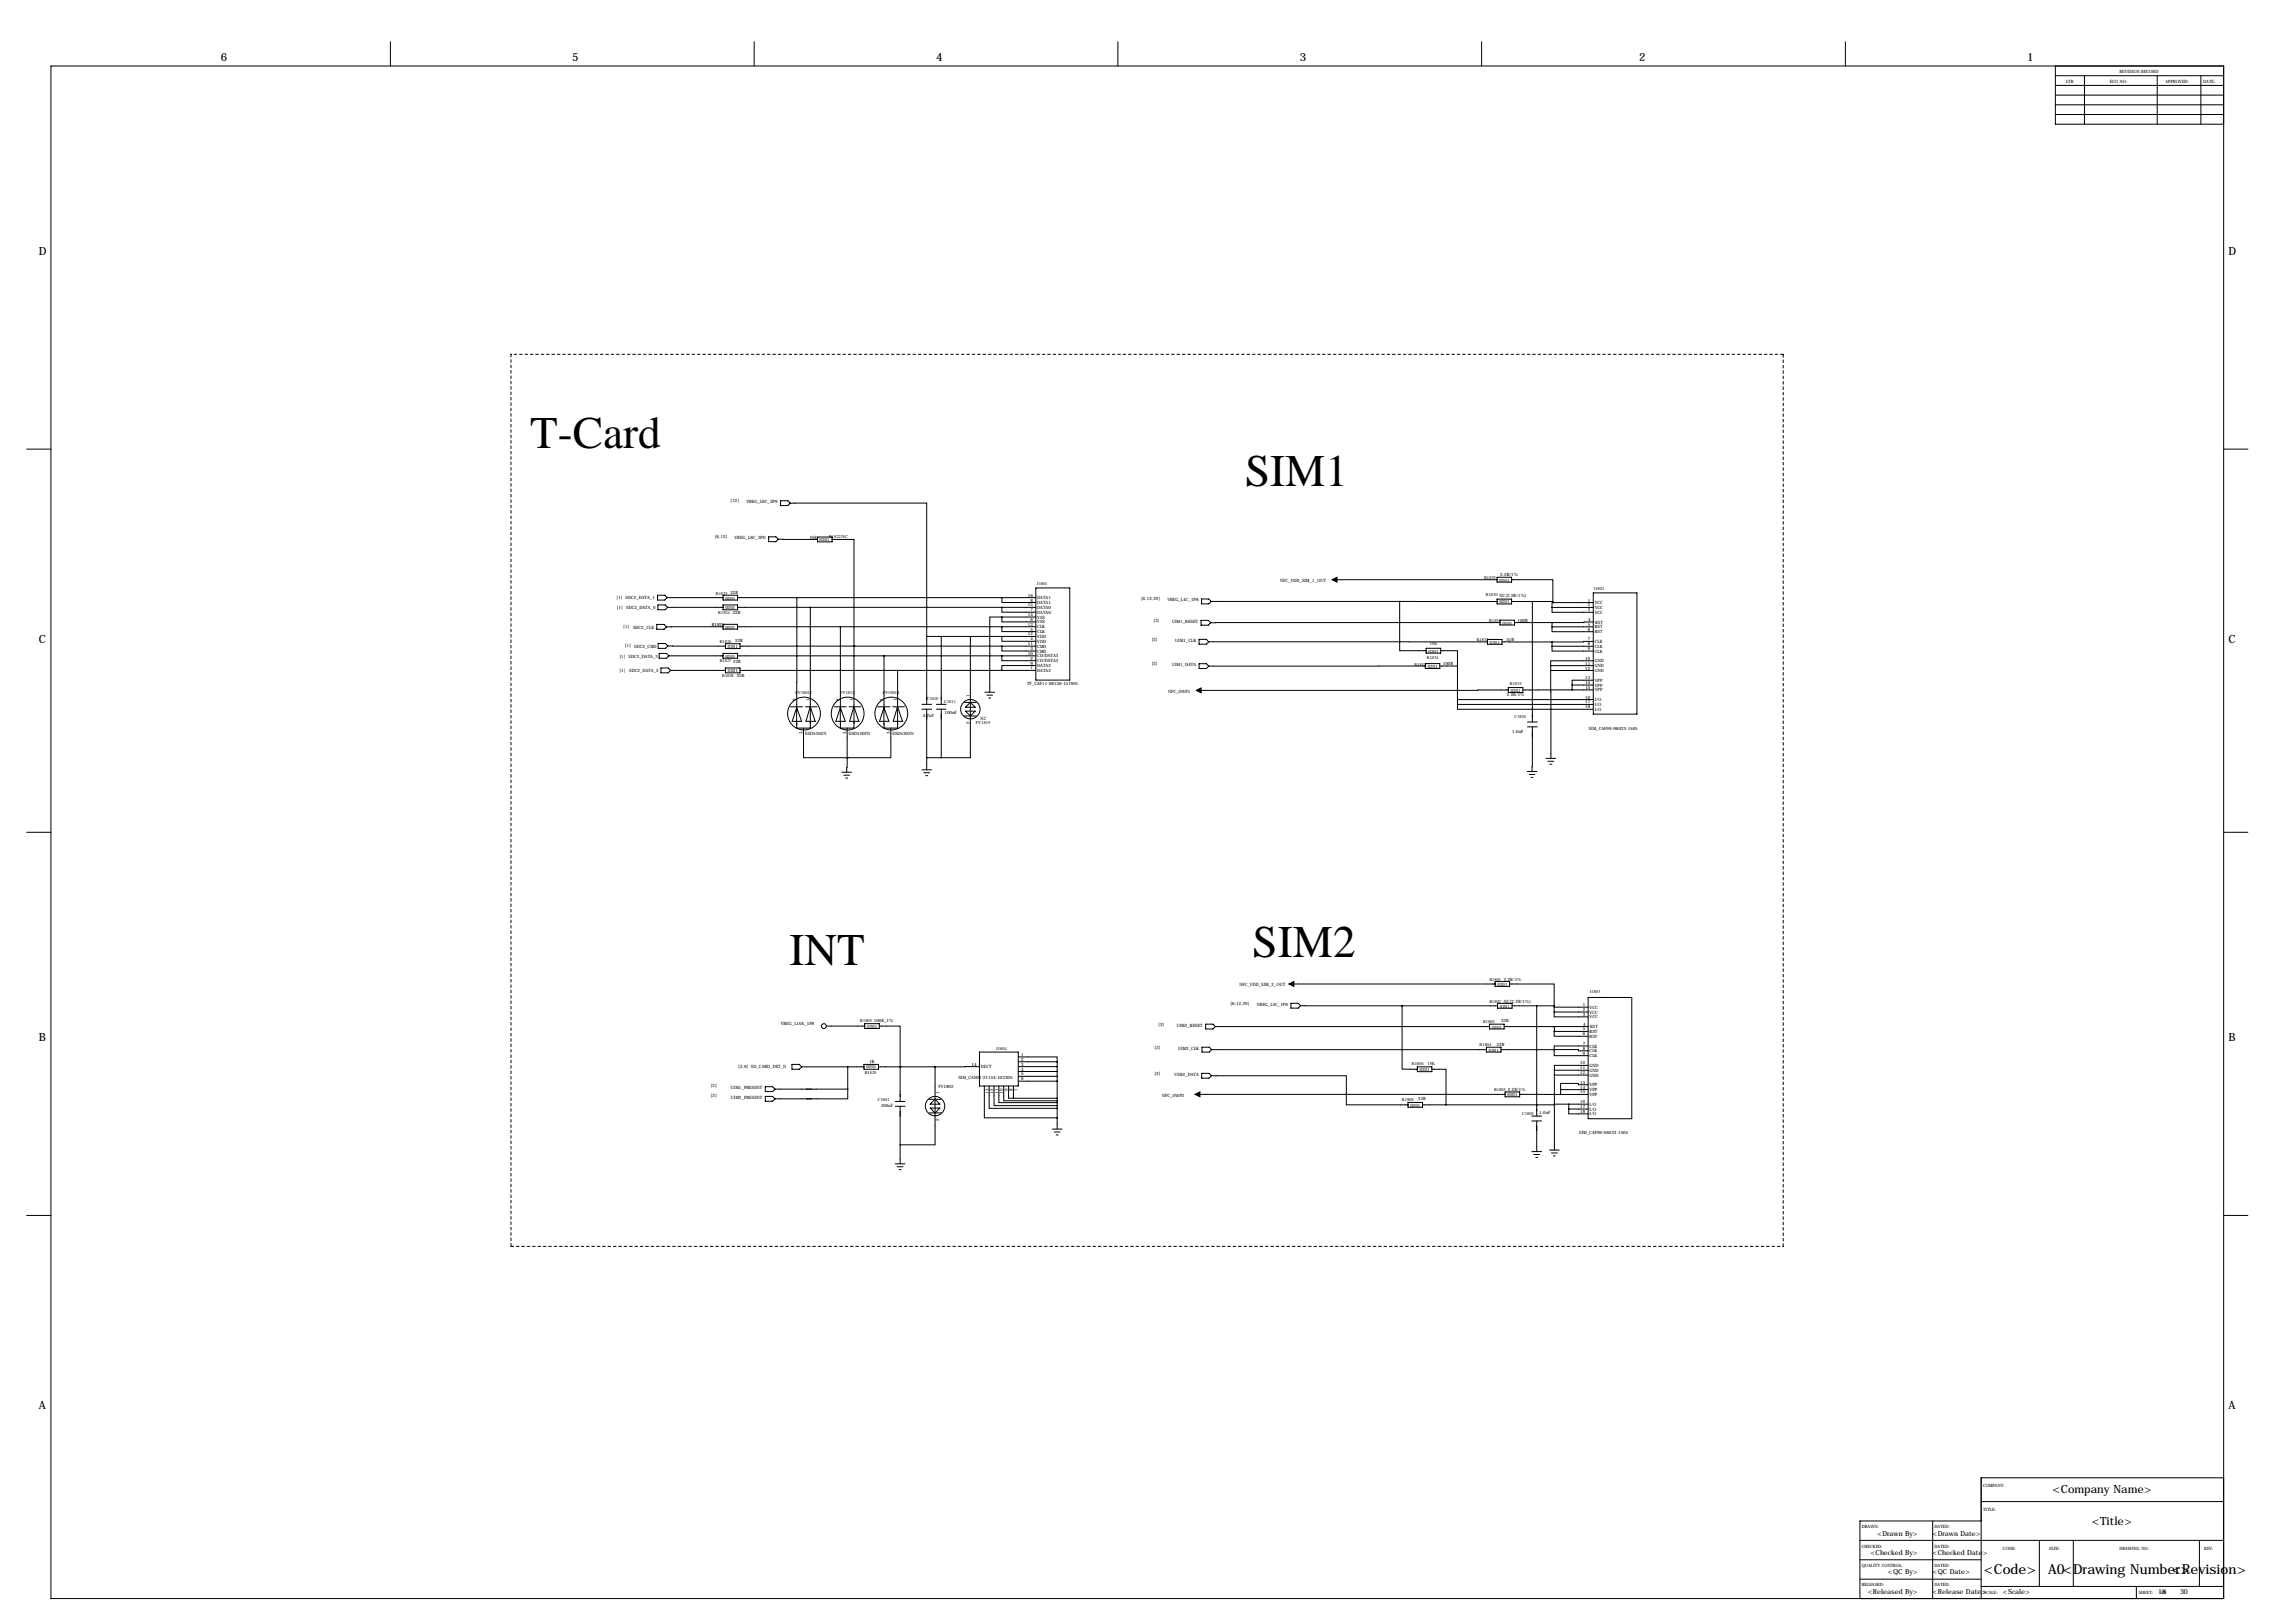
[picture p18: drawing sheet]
<svg xmlns="http://www.w3.org/2000/svg" width="1189mm" height="850mm" viewBox="0 0 1189 850" stroke-linecap="round" stroke-linejoin="round" font-family="sans-serif">
<defs><g id="words">
<g font-size="23.7">
<text x="278" y="234">T-Card</text>
<text x="652" y="255">SIM1</text>
<text x="656" y="501">SIM2</text>
<text x="414" y="506">INT</text>
</g>
<g font-size="7.3">
<text x="1039" y="825">&lt;Code&gt;</text>
<text x="1073" y="825">A0&lt;Drawing Number&gt;</text>
<text x="1137" y="825">&lt;Revision&gt;</text>
</g>
<g font-size="5.9">
<text x="116" y="32">6</text>
<text x="300" y="32">5</text>
<text x="490" y="32">4</text>
<text x="681" y="32">3</text>
<text x="859" y="32">2</text>
<text x="1062" y="32">1</text>
<text x="20" y="134">D</text>
<text x="1167" y="134">D</text>
<text x="20" y="337">C</text>
<text x="1167" y="337">C</text>
<text x="20" y="545">B</text>
<text x="1167" y="545">B</text>
<text x="20" y="738">A</text>
<text x="1167" y="738">A</text>
<text x="1075" y="782">&lt;Company Name&gt;</text>
<text x="1095" y="799">&lt;Title&gt;</text>
</g>
<g font-size="3.6">
<text x="983" y="804">&lt;Drawn By&gt;</text>
<text x="1012" y="804">&lt;Drawn Date&gt;</text>
<text x="980" y="814">&lt;Checked By&gt;</text>
<text x="1012" y="814">&lt;Checked Date&gt;</text>
<text x="989" y="825">&lt;QC By&gt;</text>
<text x="1012" y="825">&lt;QC Date&gt;</text>
<text x="978" y="835">&lt;Released By&gt;</text>
<text x="1012" y="835">&lt;Release Date&gt;</text>
<text x="1049" y="835">&lt;Scale&gt;</text>
<text x="1130" y="835">18</text>
<text x="1142" y="835">30</text>
</g>
<g font-size="2.3">
<text x="1110" y="38">REVISION RECORD</text>
<text x="1082" y="43">LTR</text>
<text x="1105" y="43">ECO NO:</text>
<text x="1134" y="43">APPROVED:</text>
<text x="1154" y="43">DATE:</text>
<text x="383" y="263">[12]</text>
<text x="391" y="264">VREG_L9C_2P9</text>
<text x="374" y="282">[6,12]</text>
<text x="385" y="282">VREG_L6C_3P0</text>
<text x="424" y="282">10K</text>
<text x="429" y="284">0201</text>
<text x="434" y="282">R1822/NC</text>
<text x="670" y="305">NFC_VDD_SIM_1_OUT</text>
<text x="777" y="303">R1829</text>
<text x="785" y="305">0201</text>
<text x="786" y="302">2.2R/1%</text>
<text x="375" y="311">R1823</text>
<text x="383" y="311">22R</text>
<text x="543" y="306">J1801</text>
<text x="835" y="309">J1802</text>
<text x="323" y="314">[1] SDC2_DATA_1</text>
<text x="380" y="314">0201</text>
<text x="538" y="312">16</text>
<text x="538" y="318">15</text>
<text x="540" y="315">8</text>
<text x="543" y="316">DATA1</text>
<text x="543" y="314">DATA1</text>
<text x="598" y="314">[6,12,29]</text>
<text x="611" y="315">VREG_L4C_1P8</text>
<text x="778" y="312">R1830 NC(2.2R/1%)</text>
<text x="785" y="316">0201</text>
<text x="832" y="315">1</text>
<text x="832" y="318">2</text>
<text x="835" y="316">VCC</text>
<text x="323" y="319">[1]</text>
<text x="328" y="319">SDC2_DATA_0</text>
<text x="376" y="322">R1824</text>
<text x="380" y="319">0201</text>
<text x="384" y="321">22R</text>
<text x="538" y="323">14</text>
<text x="540" y="320">7</text>
<text x="543" y="321">DATA0</text>
<text x="543" y="319">DATA0</text>
<text x="543" y="324">VSS</text>
<text x="832" y="320">3</text>
<text x="835" y="319">VCC</text>
<text x="835" y="321">VCC</text>
<text x="326" y="329">[1]</text>
<text x="332" y="329">SDC2_CLK</text>
<text x="373" y="328">R1825</text>
<text x="380" y="329">0201</text>
<text x="538" y="328">13</text>
<text x="540" y="325">6</text>
<text x="543" y="327">VSS</text>
<text x="543" y="329">CLK</text>
<text x="604" y="326">[2]</text>
<text x="614" y="326">UIM1_RESET</text>
<text x="780" y="326">R1831</text>
<text x="787" y="327">0201</text>
<text x="795" y="326">100R</text>
<text x="832" y="328">5</text>
<text x="832" y="325">4</text>
<text x="835" y="329">RST</text>
<text x="835" y="327">RST</text>
<text x="538" y="333">12</text>
<text x="540" y="335">4</text>
<text x="540" y="330">5</text>
<text x="543" y="332">CLK</text>
<text x="543" y="334">VDD</text>
<text x="603" y="336">[2]</text>
<text x="773" y="336">R1832</text>
<text x="789" y="336">51R</text>
<text x="832" y="330">6</text>
<text x="832" y="335">7</text>
<text x="835" y="332">RST</text>
<text x="327" y="339">[1]</text>
<text x="332" y="339">SDC2_CMD</text>
<text x="377" y="337">R1826</text>
<text x="381" y="339">0201</text>
<text x="385" y="336">22R</text>
<text x="538" y="338">11</text>
<text x="540" y="340">3</text>
<text x="543" y="342">CMD</text>
<text x="543" y="337">VDD</text>
<text x="543" y="339">CMD</text>
<text x="616" y="336">UIM1_CLK</text>
<text x="748" y="342">0201</text>
<text x="749" y="338">15K</text>
<text x="780" y="337">0201</text>
<text x="832" y="340">9</text>
<text x="832" y="338">8</text>
<text x="835" y="337">CLK</text>
<text x="835" y="342">CLK</text>
<text x="835" y="339">CLK</text>
<text x="324" y="345">[1]</text>
<text x="329" y="345">SDC2_DATA_3</text>
<text x="377" y="347">R1827</text>
<text x="380" y="344">0201</text>
<text x="384" y="347">22R</text>
<text x="538" y="343">10</text>
<text x="540" y="346">2</text>
<text x="543" y="347">CD/DATA3</text>
<text x="543" y="344">CD/DATA3</text>
<text x="747" y="345">R1834</text>
<text x="830" y="346">10</text>
<text x="835" y="347">GND</text>
<text x="324" y="352">[1]</text>
<text x="330" y="352">SDC2_DATA_2</text>
<text x="381" y="352">0201</text>
<text x="540" y="351">1</text>
<text x="540" y="348">9</text>
<text x="543" y="352">DATA2</text>
<text x="543" y="349">DATA2</text>
<text x="603" y="348">[2]</text>
<text x="614" y="349">UIM1_DATA</text>
<text x="741" y="349">R1833</text>
<text x="748" y="350">0201</text>
<text x="756" y="348">100R</text>
<text x="830" y="348">11</text>
<text x="830" y="351">12</text>
<text x="835" y="349">GND</text>
<text x="835" y="352">GND</text>
<text x="378" y="355">R1828</text>
<text x="386" y="355">22R</text>
<text x="538" y="359">TF_CAF11-08136-151901</text>
<text x="791" y="359">R1835</text>
<text x="830" y="356">13</text>
<text x="830" y="358">14</text>
<text x="835" y="357">VPP</text>
<text x="835" y="360">VPP</text>
<text x="417" y="363">FV18012</text>
<text x="440" y="363">FV1815</text>
<text x="462" y="363">FV18018</text>
<text x="508" y="365" transform="rotate(-90 508 365)">1</text>
<text x="612" y="363">NFC_SWP1</text>
<text x="789" y="365">2.2R/1%</text>
<text x="791" y="362">0201</text>
<text x="830" y="366">16</text>
<text x="830" y="361">15</text>
<text x="835" y="362">VPP</text>
<text x="417" y="367" transform="rotate(-90 417 367)">2</text>
<text x="424" y="367" transform="rotate(-90 424 367)">1</text>
<text x="440" y="367" transform="rotate(-90 440 367)">2</text>
<text x="447" y="367" transform="rotate(-90 447 367)">1</text>
<text x="462" y="367" transform="rotate(-90 462 367)">2</text>
<text x="470" y="367" transform="rotate(-90 470 367)">1</text>
<text x="485" y="367">C1810</text>
<text x="494" y="368">C1811</text>
<text x="830" y="368">17</text>
<text x="830" y="371">18</text>
<text x="835" y="367">I/O</text>
<text x="835" y="370">I/O</text>
<text x="483" y="376">4.7uF</text>
<text x="495" y="374">100nF</text>
<text x="514" y="377">NC</text>
<text x="793" y="376">C1836</text>
<text x="835" y="372">I/O</text>
<text x="508" y="379" transform="rotate(-90 508 379)">2</text>
<text x="511" y="379">FV1819</text>
<text x="792" y="384">1.0uF</text>
<text x="832" y="382">SIM_CAF99-06033-1505</text>
<text x="420" y="384" transform="rotate(-90 420 384)">3</text>
<text x="422" y="385">ESD5302N</text>
<text x="443" y="384" transform="rotate(-90 443 384)">3</text>
<text x="445" y="385">ESD5302N</text>
<text x="466" y="384" transform="rotate(-90 466 384)">3</text>
<text x="467" y="385">ESD5302N</text>
<text x="780" y="514">R1801</text>
<text x="788" y="514">2.2R/1%</text>
<text x="649" y="517">NFC_VDD_SIM_2_OUT</text>
<text x="784" y="516">0201</text>
<text x="833" y="520">J1803</text>
<text x="644" y="526">[6,12,29]</text>
<text x="658" y="527">VREG_L5C_1P8</text>
<text x="780" y="525">R1802 NC(2.2R/1%)</text>
<text x="786" y="528">0201</text>
<text x="829" y="527">1</text>
<text x="829" y="532">3</text>
<text x="829" y="530">2</text>
<text x="833" y="528">VCC</text>
<text x="833" y="531">VCC</text>
<text x="833" y="533">VCC</text>
<text x="409" y="537">VREG_L10A_1P8</text>
<text x="451" y="535">R1809</text>
<text x="454" y="538">0201</text>
<text x="458" y="535">100K_1%</text>
<text x="607" y="537">[2]</text>
<text x="616" y="538">UIM2_RESET</text>
<text x="777" y="536">R1803</text>
<text x="781" y="539">0201</text>
<text x="786" y="535">33R</text>
<text x="829" y="540">5</text>
<text x="829" y="537">4</text>
<text x="833" y="538">RST</text>
<text x="829" y="542">6</text>
<text x="833" y="541">RST</text>
<text x="833" y="544">RST</text>
<text x="522" y="550">J1804</text>
<text x="605" y="549">[2]</text>
<text x="617" y="550">UIM2_CLK</text>
<text x="775" y="548">R1804</text>
<text x="780" y="551">0201</text>
<text x="784" y="548">33R</text>
<text x="829" y="547">7</text>
<text x="829" y="550">8</text>
<text x="833" y="549">CLK</text>
<text x="833" y="551">CLK</text>
<text x="455" y="557">1K</text>
<text x="535" y="553">1</text>
<text x="535" y="556">2</text>
<text x="748" y="558">15K</text>
<text x="828" y="557">10</text>
<text x="829" y="552">9</text>
<text x="833" y="554">CLK</text>
<text x="387" y="559">[2,9] SD_CARD_DET_N</text>
<text x="453" y="562">R1820</text>
<text x="454" y="559">0201</text>
<text x="509" y="558">14</text>
<text x="514" y="559">DECT</text>
<text x="535" y="558">3</text>
<text x="535" y="561">4</text>
<text x="535" y="563">5</text>
<text x="605" y="563">[2]</text>
<text x="615" y="563">UIM2_DATA</text>
<text x="739" y="558">R1806</text>
<text x="744" y="561">0201</text>
<text x="828" y="560">11</text>
<text x="828" y="563">12</text>
<text x="833" y="559">GND</text>
<text x="833" y="561">GND</text>
<text x="833" y="564">GND</text>
<text x="372" y="569">[2]</text>
<text x="492" y="570">FV1802</text>
<text x="502" y="565">SIM_CAF00-21134-102305</text>
<text x="535" y="566">6</text>
<text x="828" y="568">13</text>
<text x="833" y="569">VPP</text>
<text x="372" y="575">[2]</text>
<text x="383" y="570">UIM1_PRESENT</text>
<text x="383" y="575">UIM2_PRESENT</text>
<text x="492" y="573" transform="rotate(-90 492 573)">1</text>
<text x="518" y="573" transform="rotate(-90 518 573)">13</text>
<text x="520" y="573" transform="rotate(-90 520 573)">12</text>
<text x="523" y="573" transform="rotate(-90 523 573)">11</text>
<text x="525" y="573" transform="rotate(-90 525 573)">10</text>
<text x="528" y="572" transform="rotate(-90 528 572)">9</text>
<text x="530" y="572" transform="rotate(-90 530 572)">8</text>
<text x="533" y="572" transform="rotate(-90 533 572)">7</text>
<text x="609" y="574">NFC_SWP2</text>
<text x="782" y="571">R1805</text>
<text x="790" y="574">0201</text>
<text x="790" y="571">2.2R/1%</text>
<text x="828" y="570">14</text>
<text x="828" y="573">15</text>
<text x="833" y="571">VPP</text>
<text x="833" y="574">VPP</text>
<text x="460" y="577">C1801</text>
<text x="461" y="580">100nF</text>
<text x="734" y="577">R1808</text>
<text x="739" y="580">0201</text>
<text x="743" y="576">33R</text>
<text x="828" y="578">16</text>
<text x="828" y="580">17</text>
<text x="833" y="579">I/O</text>
<text x="833" y="582">I/O</text>
<text x="492" y="587" transform="rotate(-90 492 587)">2</text>
<text x="797" y="584">C1802</text>
<text x="806" y="583">1.0uF</text>
<text x="828" y="583">18</text>
<text x="833" y="584">I/O</text>
<text x="827" y="594">SIM_CAF99-06033-1505</text>
<text x="1039" y="779">COMPANY:</text>
<text x="1039" y="791">TITLE:</text>
<text x="975" y="800">DRAWN:</text>
<text x="1013" y="800">DATED:</text>
<text x="975" y="811">CHECKED:</text>
<text x="1013" y="811">DATED:</text>
<text x="1049" y="812">CODE:</text>
<text x="1073" y="812">SIZE:</text>
<text x="1110" y="812">DRAWING NO:</text>
<text x="1154" y="812">REV:</text>
<text x="975" y="821">QUALITY CONTROL:</text>
<text x="1013" y="821">DATED:</text>
<text x="975" y="831">RELEASED:</text>
<text x="1013" y="831">DATED:</text>
<text x="1039" y="835">SCALE:</text>
<text x="1120" y="835">SHEET:</text>
<text x="1132" y="835">OF</text>
</g>
</g></defs>
<g fill="none" stroke="#000" stroke-width=".52">
<path d="M27 35h1138v802h-1138zM204 22v13M395 22v13M585 22v13M776 22v13M966 22v13M1076 35v30h89M1076 40h89M1092 40v25M1130 40v25M1153 40v25M1076 50h89"/>
<path d="M1076 45h89M1076 55h89M1076 60h89M14 235h13M1165 235h12M409 262h4l1 2-1 1h-4zM414 264l71-1v70M403 281h3l2 1-2 2h-3zM408 282l20 1M428 281h8v3h-8zM436 283h11v55M344 312h4l1 1-1 1h-4z"/>
<path d="M345 317h3l2 1-2 1h-3zM349 313h30M350 318h29M379 312h7v2h-7zM379 317h7v2h-7zM386 313h156M386 318h156M417 313v68h7v-63M525 318v3h17M525 313v3h17M542 308h18v48h-18zM629 314h4l1 1-1 1h-4z"/>
<path d="M634 315h99M698 304h86M733 315v26h14M733 315h51M784 302h8v3h-8zM784 314h8v2h-8zM792 304h21v11M792 315h21M803 315v63M813 318v3h21M813 318h21M813 316v2"/>
<path d="M813 316h21M813 315v1M834 311h23v63h-23zM344 327h4l1 1-1 2h-4zM345 337h3l2 1-2 2h-3zM350 338h30M379 328h-30M379 327h7v3h-7zM380 337h8v3h-8zM386 328h156M388 338h154M440 328v42l-2 8"/>
<path d="M447 338h.1M447 338v43h-7v-3M485 333v36M485 333h57M493 333v36M508 333v64h-15M525 323h-7v40M525 338v3h17M525 323v3h17M525 328v3h17M525 333v3h17M525 323h17"/>
<path d="M628 335h4l1 1-1 1h-4zM629 325h4l1 1-1 1h-4zM633 336h146M747 340h8v2h-8zM779 335h8v2h-8zM786 326h-152M786 325h7v2h-7zM787 336h26M793 326h20M813 338v3h21M813 328v3h21M813 328h21"/>
<path d="M813 338h21M813 326v2M813 336v2M834 336h-21M835 326h-22M345 342h4l1 1-1 2h-4zM346 350h4l1 1-1 1h-4zM350 343h29M351 351h29M379 342h7v3h-7zM380 350h8v2h-8zM386 343h156"/>
<path d="M388 351h154M463 343v38h7v-30M525 343v3h17M542 349h-17v2M628 348h4l1 1-1 1h-4zM746 349h-113M746 348h8v2h-8zM754 349h9M755 341h8v8M763 349v20M812 351v46M812 351h22"/>
<path d="M812 349h22M812 349v2M823 359h11M823 359v2M834 346h-22v3M834 356h-11v3M414 370h6M417 371l3 7h-5M417 370l-2 8M422 370h6M424 370l-2 8h5M424 370l3 8"/>
<path d="M437 370h6M438 378h5l-3-7v7M445 370h6M447 370l-2 8h5M447 370l3 8M460 370h6M463 371l3 7h-6M463 370l-2 8M468 370h6M470 370l-2 8h5M470 370l3 8M483 369h5"/>
<path d="M483 371h5M485 371v32M490 369h6M490 371h6M493 371v26M505 375h6M505 368h6M506 372h5l-3 3zM506 370l2-2 3 2zM508 366h.1M516 363h5M517 364h3"/>
<path d="M518 366h1M763 369v2h71M763 366h71M763 369h71M790 361l-163 1M790 360h8v3h-8zM800 378h5M823 361h-25M823 361h11M421 381v16h23M444 397l-1 7M444 397h.1"/>
<path d="M444 381v16M467 381v16h-23M485 397h8M800 381h5M803 381l-1 23M810 397h5M811 399h3M441 404h5M442 406h3M443 407h1M483 403h5M484 405h3"/>
<path d="M485 406h1M800 404h5M801 406h3M802 407h1M812 400h1M14 436h13M1165 436h12M675 515h108M783 514h8v3h-8zM791 515h23v12M433 537h20M453 536h8v3h-8z"/>
<path d="M461 537h10v22M631 536h4l2 2-2 1h-4zM637 538h143M676 525h4l1 2-1 1h-4zM681 527h53M734 527v33h8M734 527h50M780 536h8v3h-8zM784 525h8v3h-8zM788 538h26M792 527h22M805 527v58"/>
<path d="M814 530v3h18M814 527h18M814 530h18M814 527v3M814 538v2M832 522h23v64h-23zM832 538h-18M415 557h4l1 2-1 1h-4zM420 559h32M444 559v11M452 557h8v3h-8zM460 559h30"/>
<path d="M471 559h.1M471 559v18M490 559v41h-19M513 559h-23M513 551h20v18h-20zM533 554h21v2M533 556h21M533 559h21M554 556v35M630 548h3l2 2-2 1h-3zM635 550h144M742 559h8v2h-8z"/>
<path d="M750 560h7v19M779 548h7v3h-7zM814 550h13h5M814 550v3h18M814 550h.1M814 540v3h18M814 550h-28M814 540h18M832 558h-18v2M832 548h-18v2M401 574h4l1 1-1 2h-4zM401 569h4l1 1-1 2h-4z"/>
<path d="M406 570h16M406 575h16M425 570h19M444 570v5h-19M469 577h5M469 579h5M471 579v31M487 576h6M487 578l3-2 2 2zM490 574h.1M516 569v16h38M518 569v11h36"/>
<path d="M521 569v10h33M523 569v8h31M526 569v8h28M528 569v6h3M531 569v6M531 575h23M533 561h21M533 564h21M533 566h21M626 573h162M629 562h4l1 1-1 2h-4zM634 563h71v16h32"/>
<path d="M737 577h8v3h-8zM745 579h12M788 572h8v2h-8zM796 573h21M814 560h18M814 563h18M814 560v42M817 571h15M817 573h15M817 571v2M822 578l-65 1M822 578h10"/>
<path d="M822 578v3M832 568h-5v-1h-10v4M487 583h6M487 580h5l-2 3zM551 591h5M552 593h3M553 594h1M802 585h5M802 587h5M805 587v16M822 581v2h10M822 581h10"/>
<path d="M469 610h5M470 611h3M471 613h1M802 603h5M803 605h3M804 606h1M812 602h5M813 604h3M814 605h1M14 637h13M1165 637h12M1165 774h-127v63"/>
<path d="M1012 797v40M1038 786h127M1038 797h-64v40M974 807h191M974 817h64M1068 807v24M1086 807v24M1152 807v24M974 827h64M1038 831h127M1119 831v6"/>
<circle cx="421" cy="374" r="9"/>
<circle cx="444" cy="374" r="9"/>
<circle cx="467" cy="374" r="9"/>
<circle cx="508" cy="371" r="5"/>
<circle cx="431" cy="537" r="1.3"/>
<circle cx="490" cy="579" r="5"/>
</g>
<path d="M268 186v467M934 186h-666M268 653h666M934 653v-467" fill="none" stroke="#000" stroke-width=".52" stroke-dasharray="1.4 1.4"/>
<path d="M422 570h3M422 575h3" fill="none" stroke="#000" stroke-width=".76"/>
<path d="M698 304l2-2v3zM627 362l2-2v3zM675 515l3-1v3zM626 573l2-1v2z" fill="#000" stroke="#000" stroke-width=".52"/>
<use href="#words"/>
</svg>
